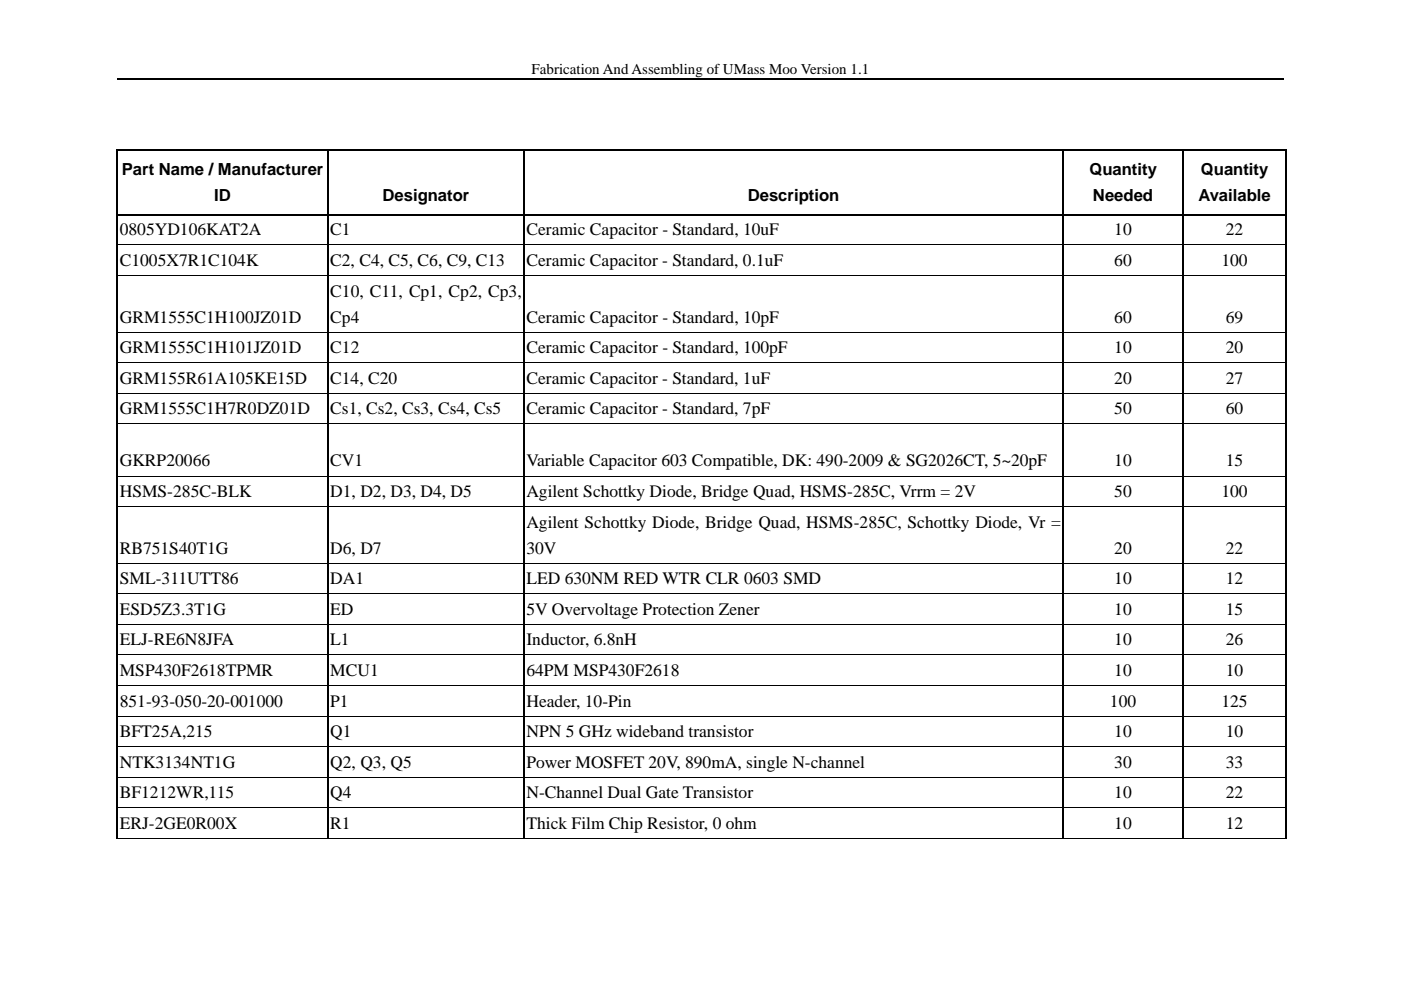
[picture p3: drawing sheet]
<svg xmlns="http://www.w3.org/2000/svg" width="297mm" height="210mm" viewBox="0 0 297 210" stroke-linecap="round" stroke-linejoin="round" font-family="sans-serif">
<defs><g id="words">
<g font-size="3.7">
<text x="25.4" y="49.9">0805YD106KAT2A</text>
<text x="70" y="49.9">C1</text>
<text x="111.6" y="49.9">Ceramic Capacitor - Standard, 10uF</text>
<text x="236.2" y="49.9">10</text>
<text x="259.9" y="49.9">22</text>
<text x="25.4" y="56.4">C1005X7R1C104K</text>
<text x="70" y="56.4">C2, C4, C5, C6, C9, C13</text>
<text x="111.6" y="56.4">Ceramic Capacitor - Standard, 0.1uF</text>
<text x="236.2" y="56.4">60</text>
<text x="259" y="56.4">100</text>
<text x="70" y="62.9">C10, C11, Cp1, Cp2, Cp3,</text>
<text x="25.4" y="68.4">GRM1555C1H100JZ01D</text>
<text x="70" y="68.4">Cp4</text>
<text x="111.6" y="68.4">Ceramic Capacitor - Standard, 10pF</text>
<text x="236.2" y="68.4">60</text>
<text x="259.9" y="68.4">69</text>
<text x="25.4" y="74.9">GRM1555C1H101JZ01D</text>
<text x="70" y="74.9">C12</text>
<text x="111.6" y="74.9">Ceramic Capacitor - Standard, 100pF</text>
<text x="236.2" y="74.9">10</text>
<text x="259.9" y="74.9">20</text>
<text x="25.4" y="81.4">GRM155R61A105KE15D</text>
<text x="70" y="81.4">C14, C20</text>
<text x="111.6" y="81.4">Ceramic Capacitor - Standard, 1uF</text>
<text x="236.2" y="81.4">20</text>
<text x="259.9" y="81.4">27</text>
<text x="25.4" y="87.9">GRM1555C1H7R0DZ01D</text>
<text x="70" y="87.9">Cs1, Cs2, Cs3, Cs4, Cs5</text>
<text x="111.6" y="87.9">Ceramic Capacitor - Standard, 7pF</text>
<text x="236.2" y="87.9">50</text>
<text x="259.9" y="87.9">60</text>
<text x="25.4" y="98.9">GKRP20066</text>
<text x="70" y="98.9">CV1</text>
<text x="111.6" y="98.9">Variable Capacitor 603 Compatible, DK: 490-2009 &amp; SG2026CT, 5~20pF</text>
<text x="236.2" y="98.9">10</text>
<text x="259.9" y="98.9">15</text>
<text x="25.4" y="105.4">HSMS-285C-BLK</text>
<text x="70" y="105.4">D1, D2, D3, D4, D5</text>
<text x="111.6" y="105.4">Agilent Schottky Diode, Bridge Quad, HSMS-285C, Vrrm = 2V</text>
<text x="236.2" y="105.4">50</text>
<text x="259" y="105.4">100</text>
<text x="111.6" y="111.9">Agilent Schottky Diode, Bridge Quad, HSMS-285C, Schottky Diode, Vr =</text>
<text x="25.4" y="117.4">RB751S40T1G</text>
<text x="70" y="117.4">D6, D7</text>
<text x="111.6" y="117.4">30V</text>
<text x="236.2" y="117.4">20</text>
<text x="259.9" y="117.4">22</text>
<text x="25.4" y="123.9">SML-311UTT86</text>
<text x="70" y="123.9">DA1</text>
<text x="111.6" y="123.9">LED 630NM RED WTR CLR 0603 SMD</text>
<text x="236.2" y="123.9">10</text>
<text x="259.9" y="123.9">12</text>
<text x="25.4" y="130.4">ESD5Z3.3T1G</text>
<text x="70" y="130.4">ED</text>
<text x="111.6" y="130.4">5V Overvoltage Protection Zener</text>
<text x="236.2" y="130.4">10</text>
<text x="259.9" y="130.4">15</text>
<text x="25.4" y="136.9">ELJ-RE6N8JFA</text>
<text x="70" y="136.9">L1</text>
<text x="111.6" y="136.9">Inductor, 6.8nH</text>
<text x="236.2" y="136.9">10</text>
<text x="259.9" y="136.9">26</text>
<text x="25.4" y="143.4">MSP430F2618TPMR</text>
<text x="70" y="143.4">MCU1</text>
<text x="111.6" y="143.4">64PM MSP430F2618</text>
<text x="236.2" y="143.4">10</text>
<text x="259.9" y="143.4">10</text>
<text x="25.4" y="149.9">851-93-050-20-001000</text>
<text x="70" y="149.9">P1</text>
<text x="111.6" y="149.9">Header, 10-Pin</text>
<text x="235.3" y="149.9">100</text>
<text x="259" y="149.9">125</text>
<text x="25.4" y="156.4">BFT25A,215</text>
<text x="70" y="156.4">Q1</text>
<text x="111.6" y="156.4">NPN 5 GHz wideband transistor</text>
<text x="236.2" y="156.4">10</text>
<text x="259.9" y="156.4">10</text>
<text x="25.4" y="162.9">NTK3134NT1G</text>
<text x="70" y="162.9">Q2, Q3, Q5</text>
<text x="111.6" y="162.9">Power MOSFET 20V, 890mA, single N-channel</text>
<text x="236.2" y="162.9">30</text>
<text x="259.9" y="162.9">33</text>
<text x="25.4" y="169.4">BF1212WR,115</text>
<text x="70" y="169.4">Q4</text>
<text x="111.6" y="169.4">N-Channel Dual Gate Transistor</text>
<text x="236.2" y="169.4">10</text>
<text x="259.9" y="169.4">22</text>
<text x="25.4" y="175.8">ERJ-2GE0R00X</text>
<text x="70" y="175.8">R1</text>
<text x="111.6" y="175.8">Thick Film Chip Resistor, 0 ohm</text>
<text x="236.2" y="175.8">10</text>
<text x="259.9" y="175.8">12</text>
</g>
<g font-size="3.5">
<text x="25.8" y="37.1">Part Name / Manufacturer</text>
<text x="231" y="37.1">Quantity</text>
<text x="254.6" y="37.1">Quantity</text>
<text x="45.4" y="42.6">ID</text>
<text x="81.1" y="42.6">Designator</text>
<text x="158.6" y="42.6">Description</text>
<text x="231.7" y="42.6">Needed</text>
<text x="254.1" y="42.6">Available</text>
</g>
<text font-size="3.2" x="112.7" y="15.6">Fabrication And Assembling of UMass Moo Version 1.1</text>
</g></defs>
<path d="M24.9 16.8h247.2" fill="none" stroke="#000" stroke-width=".25"/>
<g fill="#000">
<path d="M24.7 31.7h.4v.9h-.4zM24.7 38.5h.4v.9h-.4zM69.4 31.7h.3v.9h-.3zM69.4 38.5h.3v.9h-.3zM111 31.7h.3v.9h-.3zM111 38.5h.3v.9h-.3zM225.3 31.7h.3v.9h-.3zM225.3 38.5h.3v.9h-.3zM250.7 31.7h.3v.9h-.3zM250.7 38.5h.3v.9h-.3zM272.6 31.7h.3v.9h-.3zM272.6 31.7h.3v.3h-.3z"/>
<path d="M272.6 38.5h.3v.9h-.3zM24.7 45.4h.4v.5h-.4zM24.7 51.9h.4v.5h-.4zM24.7 58.4h.4v.4h-.4zM69.4 45.4h.3v.5h-.3zM69.4 51.9h.3v.5h-.3zM69.4 58.4h.3v.4h-.3zM111 45.4h.3v.5h-.3zM111 51.9h.3v.5h-.3zM111 58.4h.3v.4h-.3zM225.3 45.4h.3v.5h-.3zM225.3 51.9h.3v.5h-.3z"/>
<path d="M225.3 58.4h.3v.4h-.3zM250.7 45.4h.3v.5h-.3zM250.7 51.9h.3v.5h-.3zM250.7 58.4h.3v.4h-.3zM272.6 45.4h.3v.5h-.3zM272.6 51.9h.3v.5h-.3zM272.6 58.4h.3v.4h-.3zM24.7 70.4h.4v.4h-.4zM24.7 76.9h.4v.4h-.4zM69.4 70.4h.3v.4h-.3zM69.4 76.9h.3v.4h-.3zM111 70.4h.3v.4h-.3z"/>
<path d="M111 76.9h.3v.4h-.3zM225.3 70.4h.3v.4h-.3zM225.3 76.9h.3v.4h-.3zM250.7 70.4h.3v.4h-.3zM250.7 76.9h.3v.4h-.3zM272.6 70.4h.3v.4h-.3zM272.6 76.9h.3v.4h-.3zM24.7 83.3h.4v.5h-.4zM24.7 89.8h.4v.5h-.4zM69.4 83.3h.3v.5h-.3zM69.4 89.8h.3v.5h-.3zM111 83.3h.3v.5h-.3z"/>
<path d="M111 89.8h.3v.5h-.3zM225.3 83.3h.3v.5h-.3zM225.3 89.8h.3v.5h-.3zM250.7 83.3h.3v.5h-.3zM250.7 89.8h.3v.5h-.3zM272.6 83.3h.3v.5h-.3zM272.6 89.8h.3v.5h-.3zM24.7 100.9h.4v.5h-.4zM24.7 107.4h.4v.4h-.4zM24.7 119.4h.4v.4h-.4zM69.4 100.9h.3v.5h-.3zM69.4 107.4h.3v.4h-.3z"/>
<path d="M69.4 119.4h.3v.4h-.3zM111 100.9h.3v.5h-.3zM111 107.4h.3v.4h-.3zM111 119.4h.3v.4h-.3zM225.3 100.9h.3v.5h-.3zM225.3 107.4h.3v.4h-.3zM225.3 119.4h.3v.4h-.3zM250.7 100.9h.3v.5h-.3zM250.7 107.4h.3v.4h-.3zM250.7 119.4h.3v.4h-.3zM272.6 100.9h.3v.5h-.3zM272.6 107.4h.3v.4h-.3z"/>
<path d="M272.6 119.4h.3v.4h-.3zM24.7 125.9h.4v.4h-.4zM24.7 132.3h.4v.5h-.4zM24.7 138.8h.4v.5h-.4zM69.4 125.9h.3v.4h-.3zM69.4 132.3h.3v.5h-.3zM69.4 138.8h.3v.5h-.3zM111 125.9h.3v.4h-.3zM111 132.3h.3v.5h-.3zM111 138.8h.3v.5h-.3zM225.3 125.9h.3v.4h-.3zM225.3 132.3h.3v.5h-.3z"/>
<path d="M225.3 138.8h.3v.5h-.3zM250.7 125.9h.3v.4h-.3zM250.7 132.3h.3v.5h-.3zM250.7 138.8h.3v.5h-.3zM272.6 125.9h.3v.4h-.3zM272.6 132.3h.3v.5h-.3zM272.6 138.8h.3v.5h-.3zM24.7 145.3h.4v.5h-.4zM24.7 151.8h.4v.5h-.4zM24.7 158.3h.4v.5h-.4zM69.4 145.3h.3v.5h-.3zM69.4 151.8h.3v.5h-.3z"/>
<path d="M69.4 158.3h.3v.5h-.3zM111 145.3h.3v.5h-.3zM111 151.8h.3v.5h-.3zM111 158.3h.3v.5h-.3zM225.3 145.3h.3v.5h-.3zM225.3 151.8h.3v.5h-.3zM225.3 158.3h.3v.5h-.3zM250.7 145.3h.3v.5h-.3zM250.7 151.8h.3v.5h-.3zM250.7 158.3h.3v.5h-.3zM272.6 145.3h.3v.5h-.3zM272.6 151.8h.3v.5h-.3z"/>
<path d="M272.6 158.3h.3v.5h-.3zM24.7 164.8h.4v.5h-.4zM24.7 171.3h.4v.5h-.4zM69.4 164.8h.3v.5h-.3zM69.4 171.3h.3v.5h-.3zM111 164.8h.3v.5h-.3zM111 171.3h.3v.5h-.3zM225.3 164.8h.3v.5h-.3zM225.3 171.3h.3v.5h-.3zM250.7 164.8h.3v.5h-.3zM250.7 171.3h.3v.5h-.3zM272.6 164.8h.3v.5h-.3z"/>
<path d="M272.6 171.3h.3v.5h-.3z"/>
</g>
<g fill="none" stroke="#000" stroke-width=".34">
<path d="M24.7 31.9h44.7M24.9 32.6v5.9M24.9 39.4v6M69.5 32.6v5.9M69.5 39.4v6M69.7 31.9h41.3M111.1 32.6v5.9M111.1 39.4v6M111.3 31.9h114M225.4 32.6v5.9M225.4 39.4v6M225.6 31.9h25.1"/>
<path d="M250.8 32.6v5.9M250.8 39.4v6M251 31.9h21.6M272.7 32.6v5.9M272.7 39.4v6M24.9 45.9v6M24.9 52.4v6M24.9 58.8v11.6M25.1 45.6h44.3M69.5 45.9v6M69.5 52.4v6M69.5 58.8v11.6"/>
<path d="M69.7 45.6h41.3M111.1 45.9v6M111.1 52.4v6M111.1 58.8v11.6M111.3 45.6h114M225.4 45.9v6M225.4 52.4v6M225.4 58.8v11.6M225.6 45.6h25.1M250.8 45.9v6M250.8 52.4v6M250.8 58.8v11.6"/>
<path d="M251 45.6h21.6M272.7 45.9v6M272.7 52.4v6M272.7 58.8v11.6M24.9 70.8v6.1M24.9 77.3v6M69.5 70.8v6.1M69.5 77.3v6M111.1 70.8v6.1M111.1 77.3v6M225.4 70.8v6.1M225.4 77.3v6"/>
<path d="M250.8 70.8v6.1M250.8 77.3v6M272.7 70.8v6.1M272.7 77.3v6M24.9 83.8v6M24.9 90.3v10.6M69.5 83.8v6M69.5 90.3v10.6M111.1 83.8v6M111.1 90.3v10.6M225.4 83.8v6M225.4 90.3v10.6"/>
<path d="M250.8 83.8v6M250.8 90.3v10.6M272.7 83.8v6M272.7 90.3v10.6M24.9 101.4v6M24.9 107.8v11.6M24.9 119.8v6.1M69.5 101.4v6M69.5 107.8v11.6M69.5 119.8v6.1M111.1 101.4v6M111.1 107.8v11.6"/>
<path d="M111.1 119.8v6.1M225.4 101.4v6M225.4 107.8v11.6M225.4 119.8v6.1M250.8 101.4v6M250.8 107.8v11.6M250.8 119.8v6.1M272.7 101.4v6M272.7 107.8v11.6M272.7 119.8v6.1M24.9 126.3v6M24.9 132.8v6"/>
<path d="M24.9 139.3v6M69.5 126.3v6M69.5 132.8v6M69.5 139.3v6M111.1 126.3v6M111.1 132.8v6M111.1 139.3v6M225.4 126.3v6M225.4 132.8v6M225.4 139.3v6M250.8 126.3v6M250.8 132.8v6"/>
<path d="M250.8 139.3v6M272.7 126.3v6M272.7 132.8v6M272.7 139.3v6M24.9 145.8v6M24.9 152.3v6M24.9 158.8v6M69.5 145.8v6M69.5 152.3v6M69.5 158.8v6M111.1 145.8v6M111.1 152.3v6"/>
<path d="M111.1 158.8v6M225.4 145.8v6M225.4 152.3v6M225.4 158.8v6M250.8 145.8v6M250.8 152.3v6M250.8 158.8v6M272.7 145.8v6M272.7 152.3v6M272.7 158.8v6M24.9 165.3v6M24.9 171.8v6"/>
<path d="M69.5 165.3v6M69.5 171.8v6M111.1 165.3v6M111.1 171.8v6M225.4 165.3v6M225.4 171.8v6M250.8 165.3v6M250.8 171.8v6M272.7 165.3v6M272.7 171.8v6.1"/>
</g>
<g fill="none" stroke="#000" stroke-width=".21">
<path d="M25.1 52h44.3M25.1 58.4h44.3M69.7 52h41.3M69.7 58.4h41.3M111.3 52h114M111.3 58.4h114M225.6 52h25.1M225.6 58.4h25.1M251 52h21.6M251 58.4h21.6M25.1 70.4h44.3M25.1 76.9h44.3"/>
<path d="M69.7 70.4h41.3M69.7 76.9h41.3M111.3 70.4h114M111.3 76.9h114M225.6 70.4h25.1M225.6 76.9h25.1M251 70.4h21.6M251 76.9h21.6M25.1 83.4h44.3M25.1 89.9h44.3M69.7 83.4h41.3M69.7 89.9h41.3"/>
<path d="M111.3 83.4h114M111.3 89.9h114M225.6 83.4h25.1M225.6 89.9h25.1M251 83.4h21.6M251 89.9h21.6M25.1 101h44.3M25.1 107.4h44.3M25.1 119.4h44.3M69.7 101h41.3M69.7 107.4h41.3M69.7 119.4h41.3"/>
<path d="M111.3 101h114M111.3 107.4h114M111.3 119.4h114M225.6 101h25.1M225.6 107.4h25.1M225.6 119.4h25.1M251 101h21.6M251 107.4h21.6M251 119.4h21.6M25.1 125.9h44.3M25.1 132.4h44.3M25.1 138.9h44.3"/>
<path d="M69.7 125.9h41.3M69.7 132.4h41.3M69.7 138.9h41.3M111.3 125.9h114M111.3 132.4h114M111.3 138.9h114M225.6 125.9h25.1M225.6 132.4h25.1M225.6 138.9h25.1M251 125.9h21.6M251 132.4h21.6M251 138.9h21.6"/>
<path d="M25.1 145.4h44.3M25.1 151.9h44.3M25.1 158.4h44.3M69.7 145.4h41.3M69.7 151.9h41.3M69.7 158.4h41.3M111.3 145.4h114M111.3 151.9h114M111.3 158.4h114M225.6 145.4h25.1M225.6 151.9h25.1M225.6 158.4h25.1"/>
<path d="M251 145.4h21.6M251 151.9h21.6M251 158.4h21.6M24.7 177.9h247.9M25.1 164.9h44.3M25.1 171.4h44.3M69.7 164.9h41.3M69.7 171.4h41.3M111.3 164.9h114M111.3 171.4h114M225.6 164.9h25.1M225.6 171.4h25.1"/>
<path d="M251 164.9h21.6M251 171.4h21.6"/>
</g>
<use href="#words"/>
</svg>
